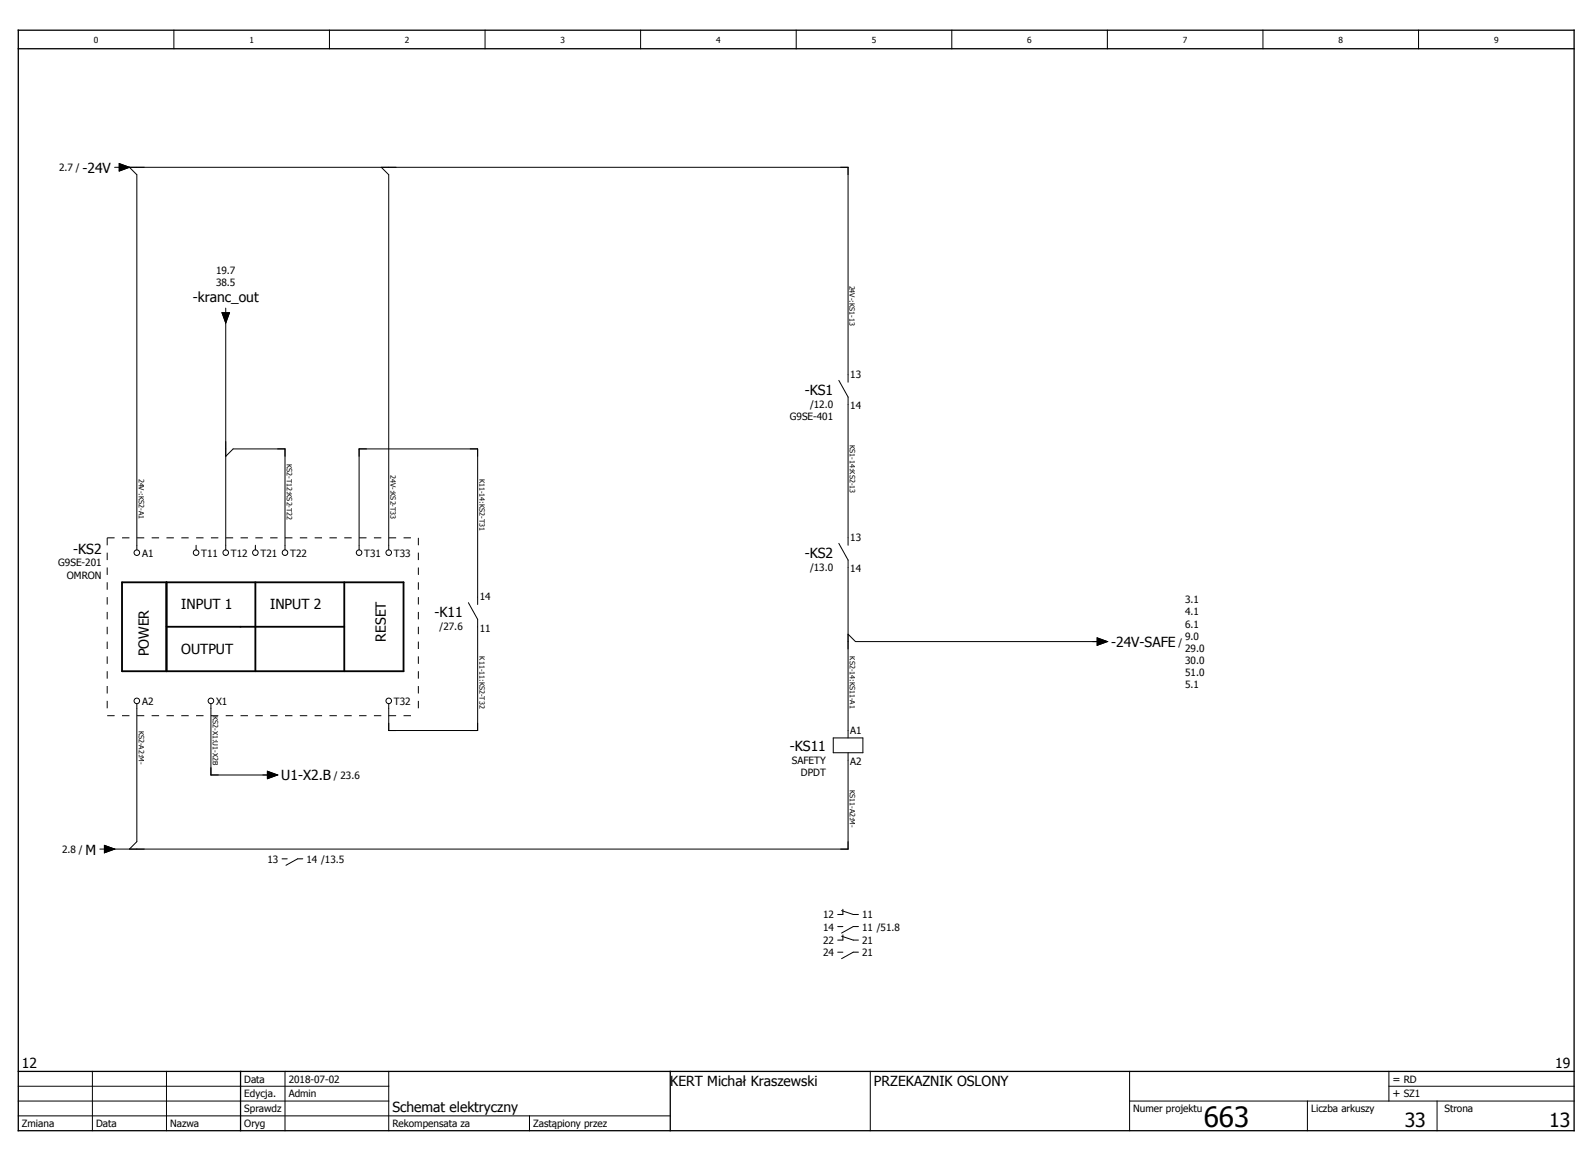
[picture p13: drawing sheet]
<svg xmlns="http://www.w3.org/2000/svg" width="430mm" height="310mm" viewBox="0 0 430 310" stroke-linecap="round" stroke-linejoin="round" font-family="sans-serif">
<defs><g id="words">
<text font-size="7.5" x="324.9" y="304.2">663</text>
<g font-size="5.3">
<text x="379.2" y="304.2">33</text>
<text x="418.2" y="304.2">13</text>
</g>
<g font-size="3.7">
<text x="22.2" y="46.6">-24V</text>
<text x="52" y="81.4">-kranc_out</text>
<text x="217.2" y="106.6">-KS1</text>
<text x="19.7" y="149.4">-KS2</text>
<text x="217.2" y="150.6">-KS2</text>
<text x="48.9" y="164.4">INPUT 1</text>
<text x="72.9" y="164.4">INPUT 2</text>
<text x="117.3" y="166.6">-K11</text>
<text x="104.2" y="173.2" transform="rotate(-90 104.2 173.2)">RESET</text>
<text x="40.2" y="177.2" transform="rotate(-90 40.2 177.2)">POWER</text>
<text x="48.9" y="176.4">OUTPUT</text>
<text x="299.9" y="174.6">-24V-SAFE</text>
<text x="213.2" y="202.6">-KS11</text>
<text x="75.9" y="210.6">U1-X2.B</text>
<text x="23" y="230.6">M</text>
<text x="5.9" y="288.2">12</text>
<text x="180.9" y="293.2">KERT Michał Kraszewski</text>
<text x="235.9" y="293.2">PRZEKAZNIK OSLONY</text>
<text x="419.8" y="288.2">19</text>
<text x="105.9" y="300.2">Schemat elektryczny</text>
</g>
<g font-size="3">
<text x="375.9" y="292.2">= RD</text>
<text x="375.9" y="296.2">+ SZ1</text>
</g>
<g font-size="2.7">
<text x="15.9" y="46.2">2.7 /</text>
<text x="58.3" y="73.8">19.7</text>
<text x="58.3" y="77.1">38.5</text>
<text x="229.5" y="102">13</text>
<text x="213.2" y="113.4">G9SE-401</text>
<text x="218.7" y="110.1">/12.0</text>
<text x="229.5" y="110.4">14</text>
<text x="229.5" y="146">13</text>
<text x="15.7" y="152.9">G9SE-201</text>
<text x="38.3" y="150.2">A1</text>
<text x="54.3" y="150.2">T11</text>
<text x="62.3" y="150.2">T12</text>
<text x="70.3" y="150.2">T21</text>
<text x="78.3" y="150.2">T22</text>
<text x="98.3" y="150.2">T31</text>
<text x="106.3" y="150.2">T33</text>
<text x="218.7" y="154.1">/13.0</text>
<text x="229.5" y="154.4">14</text>
<text x="18.1" y="156.1">OMRON</text>
<text x="129.5" y="162">14</text>
<text x="319.9" y="162.9">3.1</text>
<text x="319.9" y="166.1">4.1</text>
<text x="118.7" y="170.1">/27.6</text>
<text x="129.5" y="170.4">11</text>
<text x="319.9" y="169.4">6.1</text>
<text x="319.9" y="172.6">9.0</text>
<text x="318.1" y="174.2">/</text>
<text x="319.9" y="175.8">29.0</text>
<text x="319.9" y="179.1">30.0</text>
<text x="319.9" y="182.3">51.0</text>
<text x="319.9" y="185.6">5.1</text>
<text x="38.3" y="190.2">A2</text>
<text x="58.3" y="190.2">X1</text>
<text x="106.3" y="190.2">T32</text>
<text x="229.5" y="198">A1</text>
<text x="213.8" y="206.1">SAFETY</text>
<text x="216.2" y="209.4">DPDT</text>
<text x="229.5" y="206.4">A2</text>
<text x="90.1" y="210.2">/ 23.6</text>
<text x="16.8" y="230.2">2.8 /</text>
<text x="72.2" y="232.9">13</text>
<text x="82.7" y="232.9">14 /13.5</text>
<text x="222.2" y="247.9">12</text>
<text x="222.2" y="251.1">14</text>
<text x="232.7" y="247.9">11</text>
<text x="232.7" y="251.1">11 /51.8</text>
<text x="222.2" y="254.8">22</text>
<text x="232.7" y="254.8">21</text>
<text x="222.2" y="258">24</text>
<text x="232.7" y="258">21</text>
<text x="65.9" y="292.2">Data</text>
<text x="77.9" y="292.2">2018-07-02</text>
<text x="65.9" y="296.2">Edycja.</text>
<text x="77.9" y="296.2">Admin</text>
<text x="5.9" y="304.2">Zmiana</text>
<text x="25.9" y="304.2">Data</text>
<text x="45.9" y="304.2">Nazwa</text>
<text x="65.9" y="304.2">Oryg</text>
<text x="65.9" y="300.2">Sprawdz</text>
<text x="105.9" y="304.2">Rekompensata za</text>
<text x="143.9" y="304.2">Zastąpiony przez</text>
<text x="305.9" y="300.2">Numer projektu</text>
<text x="353.9" y="300.2">Liczba arkuszy</text>
<text x="389.9" y="300.2">Strona</text>
</g>
<g font-size="2.3">
<text x="25.3" y="11.7">0</text>
<text x="67.3" y="11.7">1</text>
<text x="109.3" y="11.7">2</text>
<text x="151.3" y="11.7">3</text>
<text x="193.3" y="11.7">4</text>
<text x="235.3" y="11.7">5</text>
<text x="277.3" y="11.7">6</text>
<text x="319.3" y="11.7">7</text>
<text x="361.3" y="11.7">8</text>
<text x="403.3" y="11.7">9</text>
</g>
<g font-size="2">
<text x="229.3" y="77.1" transform="rotate(90 229.3 77.1)">24V-:KS1-13</text>
<text x="77.4" y="125.2" transform="rotate(90 77.4 125.2)">KS2-T12:KS2-T22</text>
<text x="229.4" y="120.2" transform="rotate(90 229.4 120.2)">KS1-14:KS2-13</text>
<text x="37.4" y="129.2" transform="rotate(90 37.4 129.2)">24V-:KS2-A1</text>
<text x="105.4" y="128.2" transform="rotate(90 105.4 128.2)">24V-:KS2-T33</text>
<text x="129.4" y="129.2" transform="rotate(90 129.4 129.2)">K11-14:KS2-T31</text>
<text x="129.4" y="177.2" transform="rotate(90 129.4 177.2)">K11-11:KS2-T32</text>
<text x="229.4" y="177.2" transform="rotate(90 229.4 177.2)">KS2-14:KS11-A1</text>
<text x="37.4" y="197.2" transform="rotate(90 37.4 197.2)">KS2-A2:M-</text>
<text x="57.4" y="193.2" transform="rotate(90 57.4 193.2)">KS2-X1:U1-X2B</text>
<text x="229.4" y="213.2" transform="rotate(90 229.4 213.2)">KS11-A2:M-</text>
</g>
</g></defs>
<g fill="none" stroke="#000" stroke-width=".27">
<path d="M46.9 8.2v5M88.9 8.2v5M130.9 8.2v5M172.9 8.2v5M214.9 8.2v5M256.9 8.2v5M298.9 8.2v5M340.9 8.2v5M382.9 8.2v5M30.9 45.2h1.3M32.2 44.2l2.7 1-2.7 1zM32.9 45.2h196v58"/>
<path d="M34.9 45.2l2 2v101.2M102.9 45.2l2 2v101.2M59.9 84.4h2l-1 2.8zM60.9 83.2v1.2M60.9 86.2v62.2M226.4 102.7l2.5 4.5v40M60.9 123.2l2-2h14v27.2M52.9 147.2v1.2M68.9 147.2v1.2M96.9 148.4v-27.2h32v42M226.4 146.7l2.5 4.5v48M126.4 162.7l2.5 4.5v30h-24v-7.3"/>
<path d="M228.9 171.2l2 2h66M296.2 172.2l2.7 1-2.7 1zM36.9 189.9v37.3l-2 2M56.9 189.9v19.3h16M224.9 199.2h8v4h-8zM72.2 208.2l2.7 1-2.7 1zM228.9 203.2v26h-200M26.9 229.2h1.3M28.2 228.2l2.7 1-2.7 1zM76.1 231.8h1.4M81.7 231.8h-1.4l-3.1 1.7M226.1 250.1h1.4"/>
<path d="M226.1 257h1.4M227.2 245.8l3.1 1h1.4M227.2 252.7l3.1 1h1.4M227.5 245.4v1.4h-1.4M227.5 252.3v1.4h-1.4M231.7 250.1h-1.4l-3.1 1.7M231.7 257h-1.4l-3.1 1.7M4.9 297.2h100M4.9 293.2h100M24.9 289.2v16M44.9 289.2v16M76.9 289.2v16"/>
<path d="M104.9 289.2v16M234.9 289.2v16M304.9 297.2h120M304.9 289.2v16M352.9 297.2v8M374.9 293.2h50M374.9 289.2v8M387.9 297.2v8M4.9 301.2h176M142.9 301.2v4"/>
<circle cx="36.9" cy="149.2" r=".75"/>
<circle cx="52.9" cy="149.2" r=".75"/>
<circle cx="60.9" cy="149.2" r=".75"/>
<circle cx="68.9" cy="149.2" r=".75"/>
<circle cx="76.9" cy="149.2" r=".75"/>
<circle cx="96.9" cy="149.2" r=".75"/>
<circle cx="104.9" cy="149.2" r=".75"/>
<circle cx="36.9" cy="189.2" r=".75"/>
<circle cx="56.9" cy="189.2" r=".75"/>
<circle cx="104.9" cy="189.2" r=".75"/>
</g>
<path d="M4.9 13.2h420M4.9 8.2h420v297h-420zM4.9 289.2h420M64.9 289.2v16M180.9 289.2v16" fill="none" stroke="#000" stroke-width=".35"/>
<path d="M32.9 157.2h76v24h-76zM44.9 157.2v24M68.9 157.2v24M92.9 157.2v24M44.9 169.2h48" fill="none" stroke="#000" stroke-width=".5"/>
<path d="M28.9 145.2h84M28.9 145.2v48M112.9 145.2v48M28.9 193.2h84" fill="none" stroke="#000" stroke-width=".27" stroke-dasharray="2 2" stroke-linecap="butt"/>
<path d="M32.2 44.2l2.7 1-2.7 1zM59.9 84.4h2l-1 2.8zM296.2 172.2l2.7 1-2.7 1zM72.2 208.2l2.7 1-2.7 1zM28.2 228.2l2.7 1-2.7 1z" fill="#000" stroke="#000" stroke-width=".27"/>
<use href="#words"/>
</svg>
